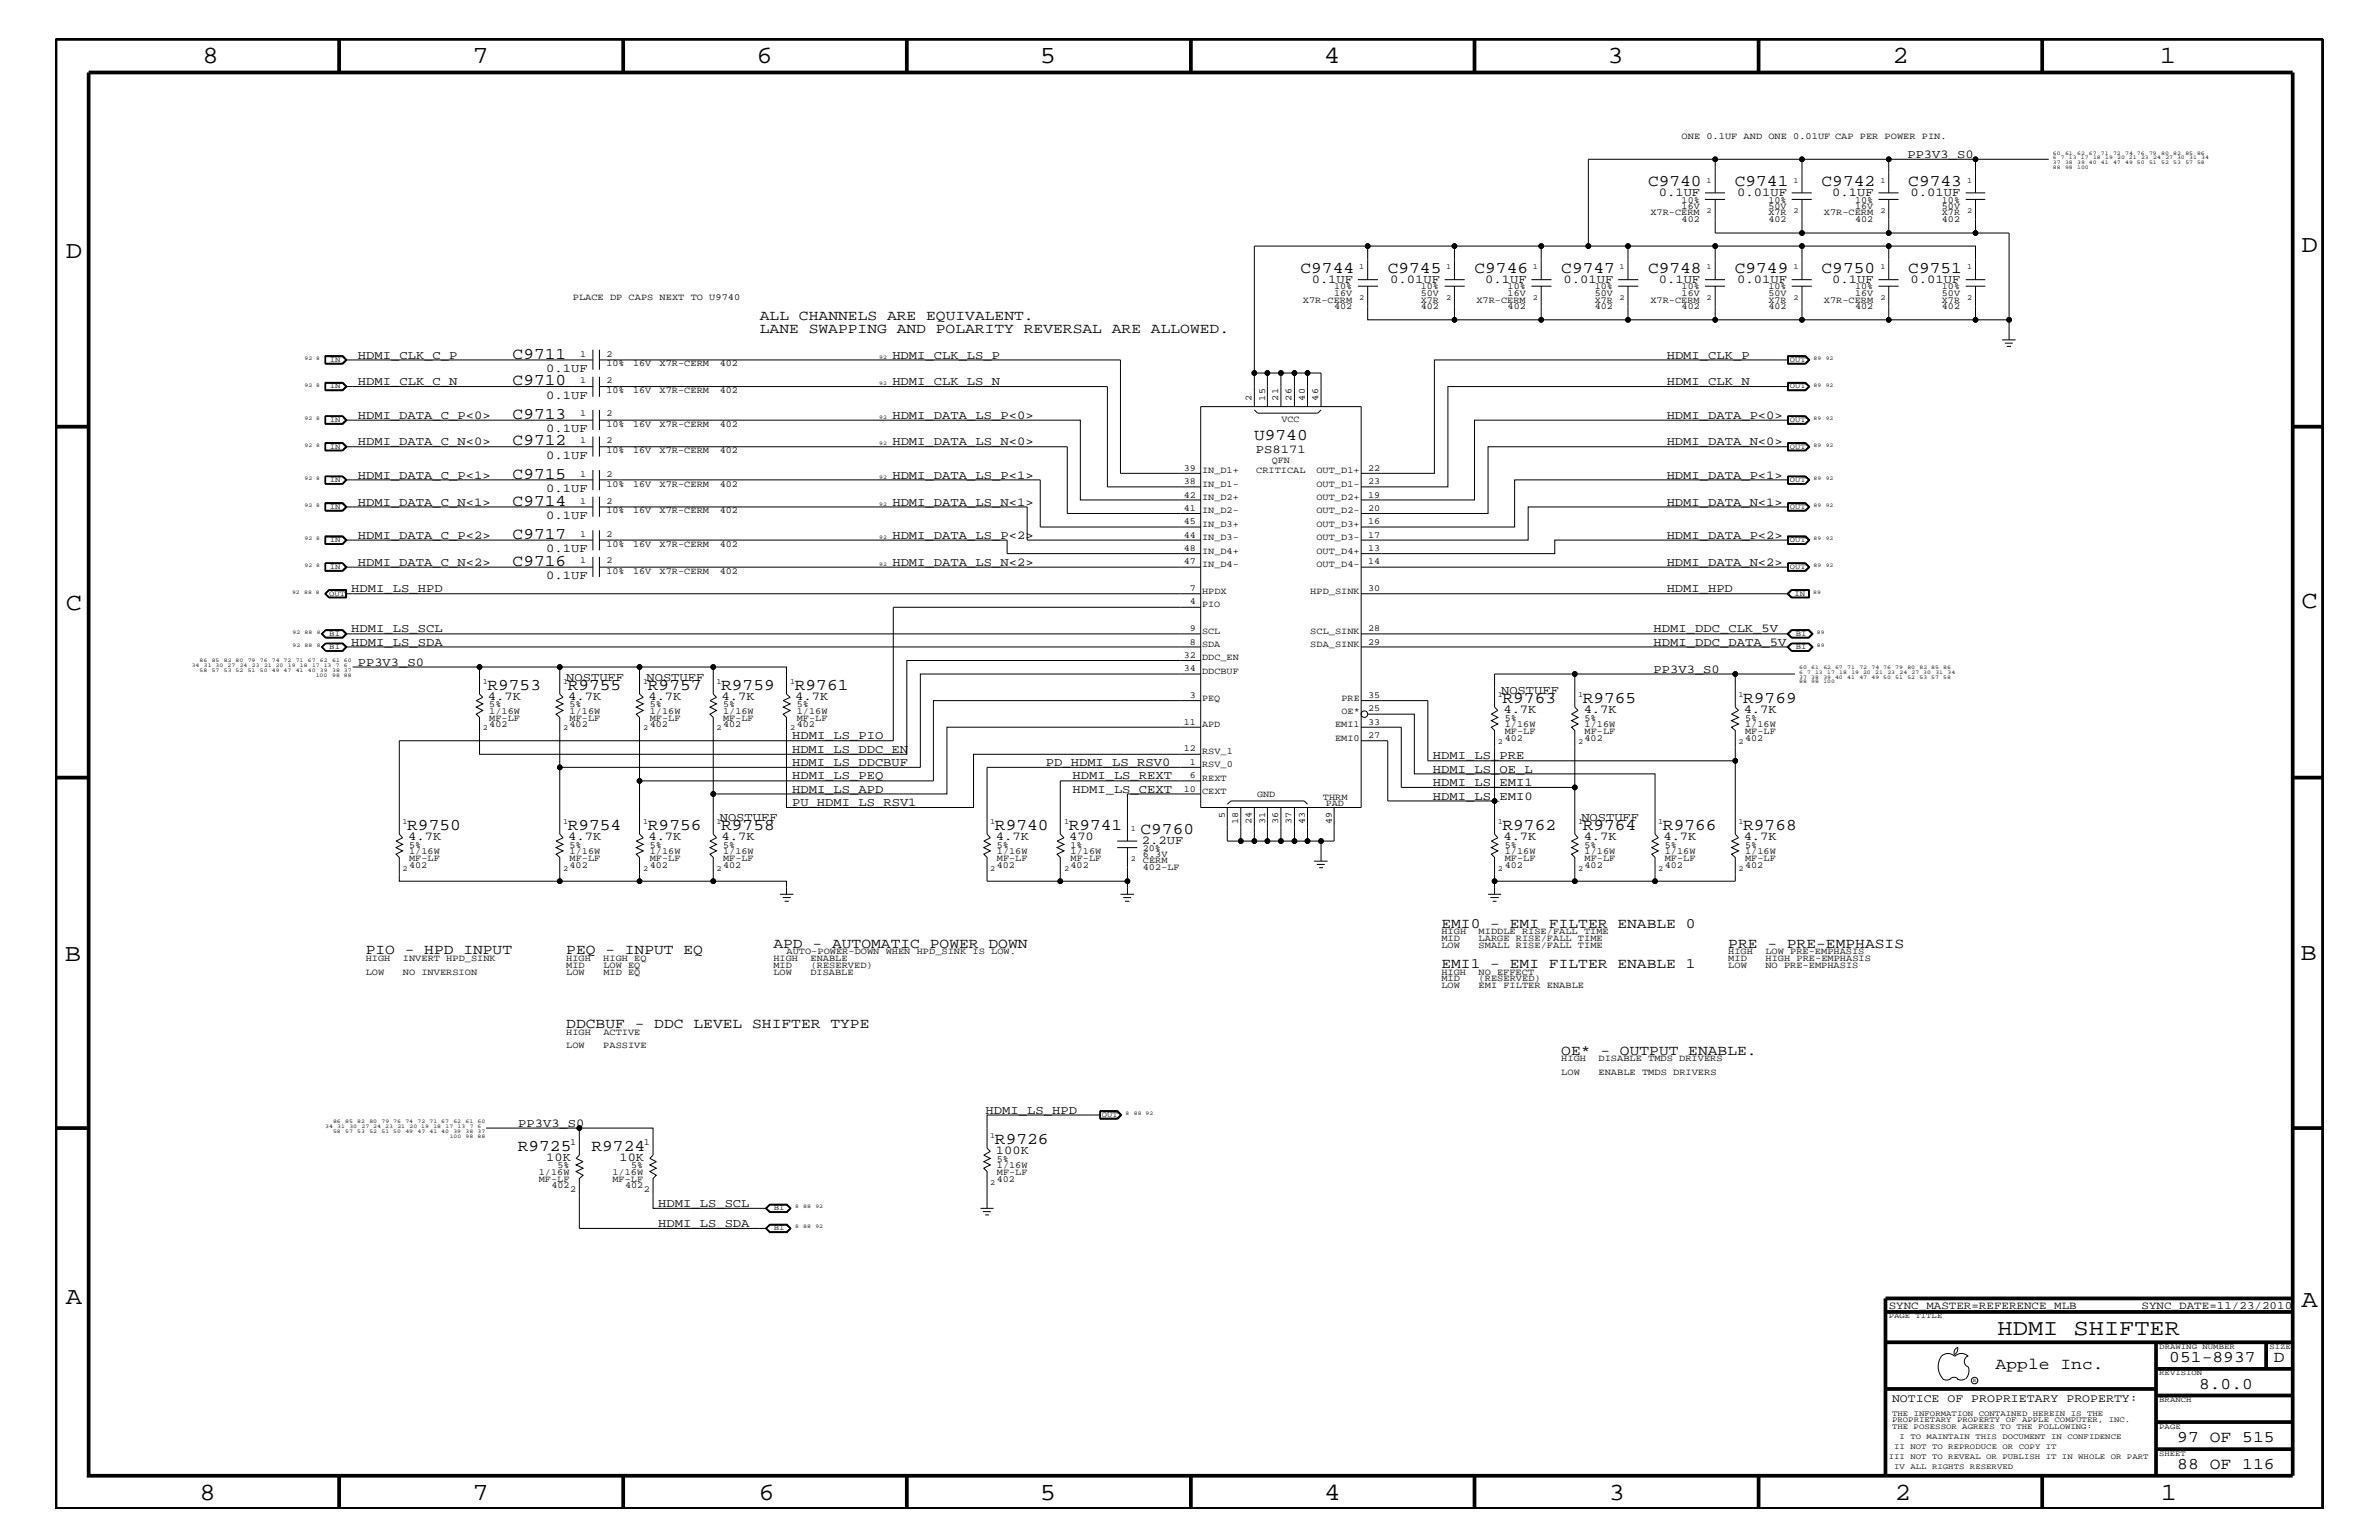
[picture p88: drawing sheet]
<svg xmlns="http://www.w3.org/2000/svg" width="432mm" height="279mm" viewBox="0 0 432 279" stroke-linecap="round" stroke-linejoin="round" font-family="sans-serif">
<defs><g id="words">
<g font-size="4.5">
<text x="36.7" y="11.5">8</text>
<text x="85.8" y="11.5">7</text>
<text x="137.3" y="11.5">6</text>
<text x="188.7" y="11.5">5</text>
<text x="240.3" y="11.5">4</text>
<text x="291.8" y="11.5">3</text>
<text x="343.5" y="11.5">2</text>
<text x="392" y="11.5">1</text>
<text x="11.9" y="46.8">D</text>
<text x="417.7" y="45.7">D</text>
<text x="11.9" y="110.6">C</text>
<text x="417.7" y="110.3">C</text>
<text x="11.8" y="174.3">B</text>
<text x="417.6" y="174.2">B</text>
<text x="11.9" y="236.7">A</text>
<text x="417.7" y="237.1">A</text>
<text x="36.2" y="272.1">8</text>
<text x="85.8" y="272.1">7</text>
<text x="137.7" y="272.1">6</text>
<text x="188.7" y="272.1">5</text>
<text x="240.4" y="272.1">4</text>
<text x="292" y="272.1">3</text>
<text x="343.9" y="272.1">2</text>
<text x="392.2" y="272.1">1</text>
</g>
<text font-size="4.1" x="362.6" y="242.3">HDMI SHIFTER</text>
<g font-size="3">
<text x="299.1" y="33.7">C9740</text>
<text x="314.9" y="33.7">C9741</text>
<text x="330.6" y="33.7">C9742</text>
<text x="346.4" y="33.7">C9743</text>
<text x="236.1" y="49.6">C9744</text>
<text x="251.9" y="49.6">C9745</text>
<text x="267.6" y="49.6">C9746</text>
<text x="283.4" y="49.6">C9747</text>
<text x="299.1" y="49.6">C9748</text>
<text x="314.9" y="49.6">C9749</text>
<text x="330.6" y="49.6">C9750</text>
<text x="346.4" y="49.6">C9751</text>
<text x="93" y="65.1">C9711</text>
<text x="93" y="69.9">C9710</text>
<text x="93" y="76">C9713</text>
<text x="93" y="80.8">C9712</text>
<text x="227.6" y="79.9">U9740</text>
<text x="93" y="86.9">C9715</text>
<text x="93" y="91.7">C9714</text>
<text x="93" y="97.7">C9717</text>
<text x="93" y="102.6">C9716</text>
<text x="88.5" y="125.2">R9753</text>
<text x="103" y="125.2">R9755</text>
<text x="117.6" y="125.2">R9757</text>
<text x="130.9" y="125.2">R9759</text>
<text x="144.3" y="125.2">R9761</text>
<text x="272.7" y="127.6">R9763</text>
<text x="287.3" y="127.6">R9765</text>
<text x="316.4" y="127.6">R9769</text>
<text x="73.9" y="150.7">R9750</text>
<text x="103" y="150.7">R9754</text>
<text x="117.6" y="150.7">R9756</text>
<text x="130.9" y="150.7">R9758</text>
<text x="180.6" y="150.7">R9740</text>
<text x="194" y="150.7">R9741</text>
<text x="207" y="151.3">C9760</text>
<text x="272.7" y="150.7">R9762</text>
<text x="287.3" y="150.7">R9764</text>
<text x="301.8" y="150.7">R9766</text>
<text x="316.4" y="150.7">R9768</text>
<text x="94" y="208.8">R9725</text>
<text x="107.4" y="208.8">R9724</text>
<text x="180.6" y="207.6">R9726</text>
<text x="362.2" y="248.4">Apple Inc.</text>
<text x="393.7" y="247.1">051-8937</text>
<text x="399.2" y="252">8.0.0</text>
<text x="412.7" y="247.1">D</text>
<text x="395.2" y="261.6">97 OF 515</text>
<text x="395.2" y="266.6">88 OF 116</text>
</g>
<g font-size="2.6">
<text x="137.9" y="58">ALL CHANNELS ARE EQUIVALENT.</text>
<text x="137.9" y="60.4">LANE SWAPPING AND POLARITY REVERSAL ARE ALLOWED.</text>
<text x="66.4" y="173.2">PIO - HPD INPUT</text>
<text x="102.8" y="173.2">PEQ - INPUT EQ</text>
<text x="140.4" y="172">APD - AUTOMATIC POWER DOWN</text>
<text x="261.6" y="168.3">EMI0 - EMI FILTER ENABLE 0</text>
<text x="313.7" y="172">PRE - PRE-EMPHASIS</text>
<text x="261.6" y="175.6">EMI1 - EMI FILTER ENABLE 1</text>
<text x="102.8" y="186.5">DDCBUF - DDC LEVEL SHIFTER TYPE</text>
<text x="283.4" y="191.4">OE* - OUTPUT ENABLE.</text>
</g>
<g font-size="2.2">
<text x="346.2" y="28.6">PP3V3_S0</text>
<text x="301.1" y="35.6">0.1UF</text>
<text x="315.3" y="35.6">0.01UF</text>
<text x="332.6" y="35.6">0.1UF</text>
<text x="346.8" y="35.6">0.01UF</text>
<text x="238.1" y="51.3">0.1UF</text>
<text x="252.3" y="51.3">0.01UF</text>
<text x="269.6" y="51.3">0.1UF</text>
<text x="283.8" y="51.3">0.01UF</text>
<text x="301.1" y="51.3">0.1UF</text>
<text x="315.3" y="51.3">0.01UF</text>
<text x="332.6" y="51.3">0.1UF</text>
<text x="346.8" y="51.3">0.01UF</text>
<text x="64.9" y="65.1">HDMI_CLK_C_P</text>
<text x="162" y="65.1">HDMI_CLK_LS_P</text>
<text x="302.5" y="65.1">HDMI_CLK_P</text>
<text x="64.9" y="69.9">HDMI_CLK_C_N</text>
<text x="99.1" y="67.5">0.1UF</text>
<text x="162" y="69.9">HDMI_CLK_LS_N</text>
<text x="302.5" y="69.9">HDMI_CLK_N</text>
<text x="64.9" y="76">HDMI_DATA_C_P&lt;0&gt;</text>
<text x="99.1" y="72.3">0.1UF</text>
<text x="162" y="76">HDMI_DATA_LS_P&lt;0&gt;</text>
<text x="302.5" y="76">HDMI_DATA_P&lt;0&gt;</text>
<text x="64.9" y="80.8">HDMI_DATA_C_N&lt;0&gt;</text>
<text x="99.1" y="83.3">0.1UF</text>
<text x="99.1" y="78.3">0.1UF</text>
<text x="162" y="80.8">HDMI_DATA_LS_N&lt;0&gt;</text>
<text x="228" y="82.2">PS8171</text>
<text x="302.5" y="80.8">HDMI_DATA_N&lt;0&gt;</text>
<text x="64.9" y="86.9">HDMI_DATA_C_P&lt;1&gt;</text>
<text x="99.1" y="89.3">0.1UF</text>
<text x="162" y="86.9">HDMI_DATA_LS_P&lt;1&gt;</text>
<text x="302.5" y="86.9">HDMI_DATA_P&lt;1&gt;</text>
<text x="64.9" y="91.7">HDMI_DATA_C_N&lt;1&gt;</text>
<text x="99.1" y="94.2">0.1UF</text>
<text x="162" y="91.7">HDMI_DATA_LS_N&lt;1&gt;</text>
<text x="302.5" y="91.7">HDMI_DATA_N&lt;1&gt;</text>
<text x="64.9" y="97.7">HDMI_DATA_C_P&lt;2&gt;</text>
<text x="99.1" y="100.2">0.1UF</text>
<text x="162" y="97.7">HDMI_DATA_LS_P&lt;2&gt;</text>
<text x="302.5" y="97.7">HDMI_DATA_P&lt;2&gt;</text>
<text x="63.8" y="107.5">HDMI_LS_HPD</text>
<text x="64.9" y="102.6">HDMI_DATA_C_N&lt;2&gt;</text>
<text x="99.1" y="105">0.1UF</text>
<text x="162" y="102.6">HDMI_DATA_LS_N&lt;2&gt;</text>
<text x="302.5" y="102.6">HDMI_DATA_N&lt;2&gt;</text>
<text x="302.5" y="107.5">HDMI_HPD</text>
<text x="63.8" y="114.8">HDMI_LS_SCL</text>
<text x="63.8" y="117.2">HDMI_LS_SDA</text>
<text x="300.1" y="114.8">HDMI_DDC_CLK_5V</text>
<text x="300.1" y="117.2">HDMI_DDC_DATA_5V</text>
<text x="64.9" y="120.8">PP3V3_S0</text>
<text x="102.8" y="123.5">NOSTUFF</text>
<text x="117.3" y="123.5">NOSTUFF</text>
<text x="272.5" y="125.9">NOSTUFF</text>
<text x="300.1" y="122">PP3V3_S0</text>
<text x="88.6" y="127">4.7K</text>
<text x="103.1" y="127">4.7K</text>
<text x="117.7" y="127">4.7K</text>
<text x="131" y="127">4.7K</text>
<text x="144.4" y="127">4.7K</text>
<text x="272.9" y="129.4">4.7K</text>
<text x="287.4" y="129.4">4.7K</text>
<text x="316.5" y="129.4">4.7K</text>
<text x="143.8" y="136.6">HDMI_LS_DDC_EN</text>
<text x="143.8" y="134.1">HDMI_LS_PIO</text>
<text x="260.1" y="137.8">HDMI_LS_PRE</text>
<text x="143.8" y="141.4">HDMI_LS_PEQ</text>
<text x="143.8" y="139">HDMI_LS_DDCBUF</text>
<text x="143.8" y="143.9">HDMI_LS_APD</text>
<text x="189.8" y="139">PD_HDMI_LS_RSV0</text>
<text x="194.6" y="141.4">HDMI_LS_REXT</text>
<text x="194.6" y="143.9">HDMI_LS_CEXT</text>
<text x="260.1" y="140.2">HDMI_LS_OE_L</text>
<text x="260.1" y="142.6">HDMI_LS_EMI1</text>
<text x="130.6" y="149">NOSTUFF</text>
<text x="143.8" y="146.2">PU_HDMI_LS_RSV1</text>
<text x="260.1" y="145.1">HDMI_LS_EMI0</text>
<text x="287" y="149">NOSTUFF</text>
<text x="74.1" y="152.4">4.7K</text>
<text x="103.1" y="152.4">4.7K</text>
<text x="117.7" y="152.4">4.7K</text>
<text x="131" y="152.4">4.7K</text>
<text x="180.8" y="152.4">4.7K</text>
<text x="194.1" y="152.4">470</text>
<text x="207.3" y="153.2">2.2UF</text>
<text x="272.9" y="152.4">4.7K</text>
<text x="287.4" y="152.4">4.7K</text>
<text x="301.9" y="152.4">4.7K</text>
<text x="316.5" y="152.4">4.7K</text>
<text x="178.9" y="202">HDMI_LS_HPD</text>
<text x="94.1" y="204.4">PP3V3_S0</text>
<text x="180.8" y="209.4">100K</text>
<text x="99.1" y="210.7">10K</text>
<text x="112.4" y="210.7">10K</text>
<text x="119.5" y="219">HDMI_LS_SCL</text>
<text x="119.5" y="222.6">HDMI_LS_SDA</text>
</g>
<text font-size="2.1" x="343.4" y="254.4">NOTICE OF PROPRIETARY PROPERTY:</text>
<g font-size="2">
<text x="342.8" y="237.4">SYNC_MASTER=REFERENCE_MLB</text>
<text x="388.7" y="237.4">SYNC_DATE=11/23/2010</text>
</g>
<g font-size="1.7">
<text x="305.2" y="25.3">ONE 0.1UF AND ONE 0.01UF CAP PER POWER PIN.</text>
<text x="299.6" y="39.1">X7R-CERM</text>
<text x="305.2" y="36.8">10%</text>
<text x="305.2" y="40.3">402</text>
<text x="305.2" y="37.9">16V</text>
<text x="321" y="36.8">10%</text>
<text x="321" y="40.3">402</text>
<text x="321" y="39.1">X7R</text>
<text x="321" y="37.9">50V</text>
<text x="331" y="39.1">X7R-CERM</text>
<text x="336.7" y="36.8">10%</text>
<text x="336.7" y="40.3">402</text>
<text x="336.7" y="37.9">16V</text>
<text x="352.5" y="36.8">10%</text>
<text x="352.5" y="40.3">402</text>
<text x="352.5" y="39.1">X7R</text>
<text x="352.5" y="37.9">50V</text>
<text x="242.1" y="52.5">10%</text>
<text x="242.1" y="53.6">16V</text>
<text x="257.9" y="52.5">10%</text>
<text x="257.9" y="53.6">50V</text>
<text x="273.6" y="52.5">10%</text>
<text x="273.6" y="53.6">16V</text>
<text x="289.5" y="52.5">10%</text>
<text x="289.5" y="53.6">50V</text>
<text x="305.2" y="52.5">10%</text>
<text x="305.2" y="53.6">16V</text>
<text x="321" y="52.5">10%</text>
<text x="321" y="53.6">50V</text>
<text x="336.7" y="52.5">10%</text>
<text x="336.7" y="53.6">16V</text>
<text x="352.5" y="52.5">10%</text>
<text x="352.5" y="53.6">50V</text>
<text x="104" y="54.4">PLACE DP CAPS NEXT TO U9740</text>
<text x="236.5" y="54.9">X7R-CERM</text>
<text x="242.1" y="56.1">402</text>
<text x="257.9" y="56.1">402</text>
<text x="257.9" y="54.9">X7R</text>
<text x="268" y="54.9">X7R-CERM</text>
<text x="273.6" y="56.1">402</text>
<text x="289.5" y="56.1">402</text>
<text x="289.5" y="54.9">X7R</text>
<text x="299.6" y="54.9">X7R-CERM</text>
<text x="305.2" y="56.1">402</text>
<text x="321" y="56.1">402</text>
<text x="321" y="54.9">X7R</text>
<text x="331" y="54.9">X7R-CERM</text>
<text x="336.7" y="56.1">402</text>
<text x="352.5" y="56.1">402</text>
<text x="352.5" y="54.9">X7R</text>
<text x="105.3" y="64.7">1</text>
<text x="110.1" y="64.7">2</text>
<text x="105.3" y="69.5">1</text>
<text x="110.1" y="66.5">10%</text>
<text x="110.1" y="71.3">10%</text>
<text x="110.1" y="69.5">2</text>
<text x="114.9" y="66.5">16V</text>
<text x="114.9" y="71.3">16V</text>
<text x="119.7" y="66.5">X7R-CERM</text>
<text x="119.7" y="71.3">X7R-CERM</text>
<text x="130.6" y="66.5">402</text>
<text x="130.6" y="71.3">402</text>
<text x="105.3" y="75.6">1</text>
<text x="110.1" y="77.4">10%</text>
<text x="110.1" y="75.6">2</text>
<text x="114.9" y="77.4">16V</text>
<text x="119.7" y="77.4">X7R-CERM</text>
<text x="130.6" y="77.4">402</text>
<text x="227.2" y="72.7" transform="rotate(-90 227.2 72.7)">2</text>
<text x="229.6" y="72.7" transform="rotate(-90 229.6 72.7)">15</text>
<text x="232" y="72.7" transform="rotate(-90 232 72.7)">21</text>
<text x="232.6" y="76.7">VCC</text>
<text x="234.4" y="72.7" transform="rotate(-90 234.4 72.7)">26</text>
<text x="236.8" y="72.7" transform="rotate(-90 236.8 72.7)">40</text>
<text x="239.3" y="72.7" transform="rotate(-90 239.3 72.7)">46</text>
<text x="105.3" y="80.5">1</text>
<text x="110.1" y="82.2">10%</text>
<text x="110.1" y="80.5">2</text>
<text x="114.9" y="82.2">16V</text>
<text x="119.7" y="82.2">X7R-CERM</text>
<text x="130.6" y="82.2">402</text>
<text x="105.3" y="86.5">1</text>
<text x="110.1" y="88.3">10%</text>
<text x="110.1" y="86.5">2</text>
<text x="114.9" y="88.3">16V</text>
<text x="119.7" y="88.3">X7R-CERM</text>
<text x="130.6" y="88.3">402</text>
<text x="214.9" y="87.8">38</text>
<text x="214.9" y="85.4">39</text>
<text x="218.2" y="88.3">IN_D1-</text>
<text x="218.2" y="85.9">IN_D1+</text>
<text x="228" y="85.9">CRITICAL</text>
<text x="230.8" y="84">QFN</text>
<text x="238.9" y="85.9">OUT_D1+</text>
<text x="238.9" y="88.3">OUT_D1-</text>
<text x="248.3" y="87.8">23</text>
<text x="248.3" y="85.4">22</text>
<text x="105.3" y="91.4">1</text>
<text x="110.1" y="93.2">10%</text>
<text x="110.1" y="91.4">2</text>
<text x="114.9" y="93.2">16V</text>
<text x="119.7" y="93.2">X7R-CERM</text>
<text x="130.6" y="93.2">402</text>
<text x="214.9" y="92.7">41</text>
<text x="214.9" y="90.3">42</text>
<text x="214.9" y="95.1">45</text>
<text x="218.2" y="95.6">IN_D3+</text>
<text x="218.2" y="93.2">IN_D2-</text>
<text x="218.2" y="90.7">IN_D2+</text>
<text x="238.9" y="90.7">OUT_D2+</text>
<text x="238.9" y="95.6">OUT_D3+</text>
<text x="238.9" y="93.2">OUT_D2-</text>
<text x="248.3" y="92.7">20</text>
<text x="248.3" y="90.3">19</text>
<text x="248.3" y="95.1">16</text>
<text x="105.3" y="97.4">1</text>
<text x="110.1" y="99.3">10%</text>
<text x="110.1" y="97.4">2</text>
<text x="114.9" y="99.3">16V</text>
<text x="119.7" y="99.3">X7R-CERM</text>
<text x="130.6" y="99.3">402</text>
<text x="214.9" y="97.6">44</text>
<text x="214.9" y="99.9">48</text>
<text x="218.2" y="98">IN_D3-</text>
<text x="218.2" y="100.4">IN_D4+</text>
<text x="238.9" y="100.4">OUT_D4+</text>
<text x="238.9" y="98">OUT_D3-</text>
<text x="248.3" y="97.6">17</text>
<text x="248.3" y="99.9">13</text>
<text x="105.3" y="102.2">1</text>
<text x="110.1" y="104.1">10%</text>
<text x="110.1" y="102.2">2</text>
<text x="114.9" y="104.1">16V</text>
<text x="119.7" y="104.1">X7R-CERM</text>
<text x="130.6" y="104.1">402</text>
<text x="214.9" y="102.4">47</text>
<text x="216" y="107.2">7</text>
<text x="218.2" y="102.9">IN_D4-</text>
<text x="218.2" y="107.7">HPDX</text>
<text x="237.8" y="107.7">HPD_SINK</text>
<text x="238.9" y="102.9">OUT_D4-</text>
<text x="248.3" y="107.2">30</text>
<text x="248.3" y="102.4">14</text>
<text x="216" y="109.7">4</text>
<text x="218.2" y="110.2">PIO</text>
<text x="214.9" y="119.3">32</text>
<text x="216" y="114.5">9</text>
<text x="216" y="117">8</text>
<text x="218.2" y="115">SCL</text>
<text x="218.2" y="117.4">SDA</text>
<text x="218.2" y="119.8">DDC_EN</text>
<text x="237.8" y="115">SCL_SINK</text>
<text x="237.8" y="117.4">SDA_SINK</text>
<text x="248.3" y="114.5">28</text>
<text x="248.3" y="117">29</text>
<text x="214.9" y="121.8">34</text>
<text x="218.2" y="122.3">DDCBUF</text>
<text x="88.8" y="131.9">402</text>
<text x="88.8" y="130.8">MF-LF</text>
<text x="88.8" y="128.3">5%</text>
<text x="88.8" y="129.6">1/16W</text>
<text x="103.4" y="131.9">402</text>
<text x="103.4" y="130.8">MF-LF</text>
<text x="103.4" y="128.3">5%</text>
<text x="103.4" y="129.6">1/16W</text>
<text x="117.9" y="131.9">402</text>
<text x="117.9" y="130.8">MF-LF</text>
<text x="117.9" y="128.3">5%</text>
<text x="117.9" y="129.6">1/16W</text>
<text x="131.2" y="131.9">402</text>
<text x="131.2" y="130.8">MF-LF</text>
<text x="131.2" y="128.3">5%</text>
<text x="131.2" y="129.6">1/16W</text>
<text x="144.6" y="131.9">402</text>
<text x="144.6" y="130.8">MF-LF</text>
<text x="144.6" y="128.3">5%</text>
<text x="144.6" y="129.6">1/16W</text>
<text x="214.9" y="131.5">11</text>
<text x="216" y="126.6">3</text>
<text x="218.2" y="131.9">APD</text>
<text x="218.2" y="127.1">PEQ</text>
<text x="242.3" y="131.9">EMI1</text>
<text x="243.5" y="127.1">PRE</text>
<text x="243.5" y="129.6">OE*</text>
<text x="248.3" y="129.1">25</text>
<text x="248.3" y="126.6">35</text>
<text x="248.3" y="131.5">33</text>
<text x="273.1" y="130.8">5%</text>
<text x="273.1" y="131.9">1/16W</text>
<text x="287.6" y="130.8">5%</text>
<text x="287.6" y="131.9">1/16W</text>
<text x="316.7" y="130.8">5%</text>
<text x="316.7" y="131.9">1/16W</text>
<text x="214.9" y="136.3">12</text>
<text x="218.2" y="136.8">RSV_1</text>
<text x="242.3" y="134.4">EMI0</text>
<text x="248.3" y="133.9">27</text>
<text x="273.1" y="134.4">402</text>
<text x="273.1" y="133.2">MF-LF</text>
<text x="287.6" y="134.4">402</text>
<text x="287.6" y="133.2">MF-LF</text>
<text x="316.7" y="134.4">402</text>
<text x="316.7" y="133.2">MF-LF</text>
<text x="214.9" y="143.6">10</text>
<text x="216" y="141.2">6</text>
<text x="216" y="138.7">1</text>
<text x="218.2" y="139.2">RSV_0</text>
<text x="218.2" y="141.7">REXT</text>
<text x="218.2" y="144">CEXT</text>
<text x="222.3" y="148.4" transform="rotate(-90 222.3 148.4)">5</text>
<text x="224.7" y="149.5" transform="rotate(-90 224.7 149.5)">18</text>
<text x="227.2" y="149.5" transform="rotate(-90 227.2 149.5)">24</text>
<text x="228.2" y="144.6">GND</text>
<text x="229.6" y="149.5" transform="rotate(-90 229.6 149.5)">31</text>
<text x="232" y="149.5" transform="rotate(-90 232 149.5)">36</text>
<text x="234.4" y="149.5" transform="rotate(-90 234.4 149.5)">37</text>
<text x="236.8" y="149.5" transform="rotate(-90 236.8 149.5)">43</text>
<text x="240.1" y="145.1">THRM</text>
<text x="240.6" y="146.2">PAD</text>
<text x="241.7" y="149.5" transform="rotate(-90 241.7 149.5)">49</text>
<text x="74.3" y="153.8">5%</text>
<text x="74.3" y="155">1/16W</text>
<text x="103.4" y="153.8">5%</text>
<text x="103.4" y="155">1/16W</text>
<text x="117.9" y="155">1/16W</text>
<text x="117.9" y="153.8">5%</text>
<text x="131.2" y="153.8">5%</text>
<text x="131.2" y="155">1/16W</text>
<text x="180.9" y="153.8">5%</text>
<text x="180.9" y="155">1/16W</text>
<text x="194.3" y="155">1/16W</text>
<text x="194.3" y="153.8">1%</text>
<text x="207.4" y="154.4">20%</text>
<text x="207.4" y="155.5">6.3V</text>
<text x="273.1" y="153.8">5%</text>
<text x="273.1" y="155">1/16W</text>
<text x="287.6" y="153.8">5%</text>
<text x="287.6" y="155">1/16W</text>
<text x="302.2" y="153.8">5%</text>
<text x="302.2" y="155">1/16W</text>
<text x="316.7" y="153.8">5%</text>
<text x="316.7" y="155">1/16W</text>
<text x="74.3" y="157.4">402</text>
<text x="74.3" y="156.2">MF-LF</text>
<text x="103.4" y="157.4">402</text>
<text x="103.4" y="156.2">MF-LF</text>
<text x="117.9" y="157.4">402</text>
<text x="117.9" y="156.2">MF-LF</text>
<text x="131.2" y="157.4">402</text>
<text x="131.2" y="156.2">MF-LF</text>
<text x="180.9" y="157.4">402</text>
<text x="180.9" y="156.2">MF-LF</text>
<text x="194.3" y="156.2">MF-LF</text>
<text x="194.3" y="157.4">402</text>
<text x="207.4" y="156.7">CERM</text>
<text x="207.4" y="157.9">402-LF</text>
<text x="273.1" y="157.4">402</text>
<text x="273.1" y="156.2">MF-LF</text>
<text x="287.6" y="157.4">402</text>
<text x="287.6" y="156.2">MF-LF</text>
<text x="302.2" y="157.4">402</text>
<text x="302.2" y="156.2">MF-LF</text>
<text x="316.7" y="157.4">402</text>
<text x="316.7" y="156.2">MF-LF</text>
<text x="142.7" y="173.2">AUTO-POWER-DOWN WHEN HPD_SINK IS LOW.</text>
<text x="261.6" y="169.5">HIGH</text>
<text x="261.6" y="172">LOW</text>
<text x="261.6" y="170.7">MID</text>
<text x="268.4" y="169.5">MIDDLE RISE/FALL TIME</text>
<text x="268.4" y="172">SMALL RISE/FALL TIME</text>
<text x="268.4" y="170.7">LARGE RISE/FALL TIME</text>
<text x="313.7" y="173.2">HIGH</text>
<text x="320.4" y="173.2">LOW PRE-EMPHASIS</text>
<text x="66.4" y="174.4">HIGH</text>
<text x="66.4" y="176.8">LOW</text>
<text x="73.1" y="176.8">NO INVERSION</text>
<text x="73.1" y="174.4">INVERT HPD_SINK</text>
<text x="102.8" y="176.8">LOW</text>
<text x="102.8" y="175.6">MID</text>
<text x="102.8" y="174.4">HIGH</text>
<text x="109.5" y="174.4">HIGH EQ</text>
<text x="109.5" y="176.8">MID EQ</text>
<text x="109.5" y="175.6">LOW EQ</text>
<text x="140.4" y="175.6">MID</text>
<text x="140.4" y="174.4">HIGH</text>
<text x="140.4" y="176.8">LOW</text>
<text x="147.1" y="176.8">DISABLE</text>
<text x="147.1" y="174.4">ENABLE</text>
<text x="147.1" y="175.6">(RESERVED)</text>
<text x="261.6" y="176.8">HIGH</text>
<text x="261.6" y="178">MID</text>
<text x="261.6" y="179.3">LOW</text>
<text x="268.4" y="176.8">NO EFFECT</text>
<text x="268.4" y="179.3">EMI FILTER ENABLE</text>
<text x="268.4" y="178">(RESERVED)</text>
<text x="313.7" y="175.6">LOW</text>
<text x="313.7" y="174.4">MID</text>
<text x="320.4" y="175.6">NO PRE-EMPHASIS</text>
<text x="320.4" y="174.4">HIGH PRE-EMPHASIS</text>
<text x="102.8" y="187.7">HIGH</text>
<text x="102.8" y="190.2">LOW</text>
<text x="109.5" y="190.2">PASSIVE</text>
<text x="109.5" y="187.7">ACTIVE</text>
<text x="283.4" y="192.6">HIGH</text>
<text x="283.4" y="195">LOW</text>
<text x="290.1" y="192.6">DISABLE TMDS DRIVERS</text>
<text x="290.1" y="195">ENABLE TMDS DRIVERS</text>
<text x="103.5" y="207.7">1</text>
<text x="116.8" y="207.7">1</text>
<text x="97.8" y="214.4">MF-LF</text>
<text x="97.8" y="213.2">1/16W</text>
<text x="100.1" y="215.6">402</text>
<text x="101.2" y="211.9">5%</text>
<text x="111.2" y="214.4">MF-LF</text>
<text x="111.2" y="213.2">1/16W</text>
<text x="113.5" y="215.6">402</text>
<text x="114.6" y="211.9">5%</text>
<text x="180.9" y="214.4">402</text>
<text x="180.9" y="211.9">1/16W</text>
<text x="180.9" y="210.8">5%</text>
<text x="180.9" y="213.2">MF-LF</text>
<text x="103.5" y="216.2">2</text>
<text x="116.8" y="216.2">2</text>
</g>
<g font-size="1.4">
<text x="309.7" y="33.1">1</text>
<text x="325.5" y="33.1">1</text>
<text x="341.3" y="33.1">1</text>
<text x="357" y="33.1">1</text>
<text x="309.7" y="38.6">2</text>
<text x="325.5" y="38.6">2</text>
<text x="341.3" y="38.6">2</text>
<text x="357" y="38.6">2</text>
<text x="246.7" y="48.9">1</text>
<text x="262.5" y="48.9">1</text>
<text x="278.2" y="48.9">1</text>
<text x="294" y="48.9">1</text>
<text x="309.7" y="48.9">1</text>
<text x="325.5" y="48.9">1</text>
<text x="341.3" y="48.9">1</text>
<text x="357" y="48.9">1</text>
<text x="246.7" y="54.4">2</text>
<text x="262.5" y="54.4">2</text>
<text x="278.2" y="54.4">2</text>
<text x="294" y="54.4">2</text>
<text x="309.7" y="54.4">2</text>
<text x="325.5" y="54.4">2</text>
<text x="341.3" y="54.4">2</text>
<text x="357" y="54.4">2</text>
<text x="59.9" y="65.6">IN</text>
<text x="324.9" y="65.6">OUT</text>
<text x="59.9" y="70.5">IN</text>
<text x="324.9" y="70.5">OUT</text>
<text x="59.9" y="76.6">IN</text>
<text x="324.9" y="76.6">OUT</text>
<text x="59.9" y="81.4">IN</text>
<text x="324.9" y="81.4">OUT</text>
<text x="59.9" y="87.5">IN</text>
<text x="324.9" y="87.5">OUT</text>
<text x="59.9" y="92.3">IN</text>
<text x="324.9" y="92.3">OUT</text>
<text x="59.9" y="98.4">IN</text>
<text x="324.9" y="98.4">OUT</text>
<text x="59.9" y="103.2">IN</text>
<text x="324.9" y="103.2">OUT</text>
<text x="59.8" y="108.1">OUT</text>
<text x="325.7" y="108.1">IN</text>
<text x="59.8" y="115.3">BI</text>
<text x="59.8" y="117.8">BI</text>
<text x="326" y="115.3">BI</text>
<text x="326" y="117.8">BI</text>
<text x="87.6" y="124.1">1</text>
<text x="102.2" y="124.1">1</text>
<text x="116.8" y="124.1">1</text>
<text x="130" y="124.1">1</text>
<text x="143.4" y="124.1">1</text>
<text x="271.9" y="126.5">1</text>
<text x="286.4" y="126.5">1</text>
<text x="315.6" y="126.5">1</text>
<text x="87.6" y="132.5">2</text>
<text x="102.2" y="132.5">2</text>
<text x="116.8" y="132.5">2</text>
<text x="130" y="132.5">2</text>
<text x="143.4" y="132.5">2</text>
<text x="271.9" y="135">2</text>
<text x="286.4" y="135">2</text>
<text x="315.6" y="135">2</text>
<text x="73.1" y="149.5">1</text>
<text x="102.2" y="149.5">1</text>
<text x="116.8" y="149.5">1</text>
<text x="130" y="149.5">1</text>
<text x="179.7" y="149.5">1</text>
<text x="193.1" y="149.5">1</text>
<text x="271.9" y="149.5">1</text>
<text x="286.4" y="149.5">1</text>
<text x="301" y="149.5">1</text>
<text x="315.6" y="149.5">1</text>
<text x="205.2" y="150.7">1</text>
<text x="73.1" y="158">2</text>
<text x="102.2" y="158">2</text>
<text x="116.8" y="158">2</text>
<text x="130" y="158">2</text>
<text x="179.7" y="158">2</text>
<text x="193.1" y="158">2</text>
<text x="205.2" y="156.2">2</text>
<text x="271.9" y="158">2</text>
<text x="286.4" y="158">2</text>
<text x="301" y="158">2</text>
<text x="315.6" y="158">2</text>
<text x="200" y="202.6">OUT</text>
<text x="179.7" y="206.5">1</text>
<text x="179.7" y="215">2</text>
<text x="140.5" y="219.6">BI</text>
<text x="140.5" y="223.2">BI</text>
<text x="342.8" y="239.2">PAGE TITLE</text>
<text x="391.9" y="244.7">DRAWING NUMBER</text>
<text x="411.9" y="244.7">SIZE</text>
<text x="391.9" y="249.5">REVISION</text>
<text x="343.4" y="256.8">THE INFORMATION CONTAINED HEREIN IS THE</text>
<text x="391.9" y="254.4">BRANCH</text>
<text x="343.4" y="259.3">THE POSESSOR AGREES TO THE FOLLOWING:</text>
<text x="343.4" y="258">PROPRIETARY PROPERTY OF APPLE COMPUTER, INC.</text>
<text x="343.8" y="262.9">II NOT TO REPRODUCE OR COPY IT</text>
<text x="344.8" y="261.1">I TO MAINTAIN THIS DOCUMENT IN CONFIDENCE</text>
<text x="391.9" y="259.3">PAGE</text>
<text x="342.8" y="264.7">III NOT TO REVEAL OR PUBLISH IT IN WHOLE OR PART</text>
<text x="343.8" y="266.6">IV ALL RIGHTS RESERVED</text>
<text x="391.9" y="264.1">SHEET</text>
</g>
<g font-size="1">
<text x="372.6" y="28.9">6</text>
<text x="372.6" y="29.8">37</text>
<text x="372.6" y="28.1">60</text>
<text x="374.1" y="28.9">7</text>
<text x="374.8" y="29.8">38</text>
<text x="374.8" y="28.1">61</text>
<text x="375.5" y="28.9">13</text>
<text x="377" y="29.8">39 40</text>
<text x="377" y="28.1">62 67</text>
<text x="377.7" y="28.9">17</text>
<text x="379.9" y="28.9">18</text>
<text x="381.3" y="29.8">41</text>
<text x="381.3" y="28.1">71</text>
<text x="382.1" y="28.9">19</text>
<text x="383.5" y="29.8">47</text>
<text x="383.5" y="28.1">72</text>
<text x="384.3" y="28.9">20 21</text>
<text x="385.7" y="29.8">49 50</text>
<text x="385.7" y="28.1">74 76</text>
<text x="388.6" y="28.9">23</text>
<text x="390.1" y="29.8">51</text>
<text x="390.1" y="28.1">79</text>
<text x="390.8" y="28.9">24</text>
<text x="392.3" y="29.8">52</text>
<text x="392.3" y="28.1">80</text>
<text x="393" y="28.9">27 30</text>
<text x="394.5" y="29.8">53</text>
<text x="394.5" y="28.1">82</text>
<text x="396.7" y="29.8">57 58</text>
<text x="396.7" y="28.1">85 86</text>
<text x="397.3" y="28.9">31</text>
<text x="399.5" y="28.9">34</text>
<text x="372.6" y="30.7">88</text>
<text x="374.8" y="30.7">98</text>
<text x="377" y="30.7">100</text>
<text x="55.3" y="65.3">92 8</text>
<text x="159.6" y="65.1">92</text>
<text x="329.2" y="65.3">89</text>
<text x="331.4" y="65.3">92</text>
<text x="55.3" y="70.1">92 8</text>
<text x="159.6" y="69.9">92</text>
<text x="329.2" y="70.1">89</text>
<text x="331.4" y="70.1">92</text>
<text x="55.3" y="76.2">92 8</text>
<text x="159.6" y="76">92</text>
<text x="329.2" y="76.2">89</text>
<text x="331.4" y="76.2">92</text>
<text x="55.3" y="81.1">92 8</text>
<text x="159.6" y="80.8">92</text>
<text x="329.2" y="81.1">89</text>
<text x="331.4" y="81.1">92</text>
<text x="55.3" y="87.1">92 8</text>
<text x="159.6" y="86.9">92</text>
<text x="329.2" y="87.1">89</text>
<text x="331.4" y="87.1">92</text>
<text x="55.3" y="92">92 8</text>
<text x="159.6" y="91.7">92</text>
<text x="329.2" y="92">89</text>
<text x="331.4" y="92">92</text>
<text x="55.3" y="98">92 8</text>
<text x="159.6" y="97.7">92</text>
<text x="329.2" y="98">89</text>
<text x="331.4" y="98">92</text>
<text x="53" y="107.7">92</text>
<text x="55.2" y="107.7">88 8</text>
<text x="55.3" y="102.9">92 8</text>
<text x="159.6" y="102.6">92</text>
<text x="329.1" y="107.7">89</text>
<text x="329.2" y="102.9">89</text>
<text x="331.4" y="102.9">92</text>
<text x="53.1" y="115">92</text>
<text x="53.1" y="117.4">92</text>
<text x="55.3" y="115">88</text>
<text x="55.3" y="117.4">88</text>
<text x="57.5" y="115">8</text>
<text x="57.5" y="117.4">8</text>
<text x="329.8" y="115">89</text>
<text x="329.8" y="117.4">89</text>
<text x="34.8" y="121">34</text>
<text x="36.2" y="121.9">58</text>
<text x="36.2" y="120.2">86</text>
<text x="37" y="121">31 30</text>
<text x="38.4" y="121.9">57</text>
<text x="38.4" y="120.2">85</text>
<text x="40.6" y="121.9">53 52</text>
<text x="40.6" y="120.2">82 80</text>
<text x="41.3" y="121">27</text>
<text x="43.5" y="121">24</text>
<text x="45" y="121.9">51</text>
<text x="45" y="120.2">79</text>
<text x="45.7" y="121">23</text>
<text x="47.2" y="121.9">50</text>
<text x="47.2" y="120.2">76</text>
<text x="47.9" y="121">21 20</text>
<text x="49.4" y="121.9">49 47</text>
<text x="49.4" y="120.2">74 72</text>
<text x="52.2" y="121">19</text>
<text x="53.7" y="121.9">41</text>
<text x="53.7" y="120.2">71</text>
<text x="54.4" y="121">18</text>
<text x="55.9" y="121.9">40</text>
<text x="55.9" y="120.2">67</text>
<text x="56.6" y="121">17 13</text>
<text x="57.3" y="122.8">100</text>
<text x="58.1" y="121.9">39</text>
<text x="58.1" y="120.2">62</text>
<text x="60.3" y="121.9">38 37</text>
<text x="60.3" y="120.2">61 60</text>
<text x="60.3" y="122.8">98 88</text>
<text x="61" y="121">7</text>
<text x="62.4" y="121">6</text>
<text x="326.6" y="122.3">6</text>
<text x="326.6" y="123.1">37</text>
<text x="326.6" y="121.4">60</text>
<text x="326.6" y="124">88</text>
<text x="328" y="122.3">7</text>
<text x="328.8" y="123.1">38</text>
<text x="328.8" y="121.4">61</text>
<text x="328.8" y="124">98</text>
<text x="329.4" y="122.3">13</text>
<text x="331" y="124">100</text>
<text x="331" y="123.1">39 40</text>
<text x="331" y="121.4">62 67</text>
<text x="331.6" y="122.3">17</text>
<text x="333.8" y="122.3">18</text>
<text x="335.3" y="123.1">41</text>
<text x="335.3" y="121.4">71</text>
<text x="336" y="122.3">19 20</text>
<text x="337.5" y="123.1">47</text>
<text x="337.5" y="121.4">72</text>
<text x="339.7" y="123.1">49 50</text>
<text x="339.7" y="121.4">74 76</text>
<text x="340.4" y="122.3">21</text>
<text x="342.6" y="122.3">23</text>
<text x="344" y="123.1">51</text>
<text x="344" y="121.4">79</text>
<text x="344.8" y="122.3">24</text>
<text x="346.2" y="123.1">52</text>
<text x="346.2" y="121.4">80</text>
<text x="347" y="122.3">27 30</text>
<text x="348.4" y="123.1">53 57</text>
<text x="348.4" y="121.4">82 85</text>
<text x="351.3" y="122.3">31</text>
<text x="352.7" y="123.1">58</text>
<text x="352.7" y="121.4">86</text>
<text x="353.5" y="122.3">34</text>
<text x="60.5" y="203.8">86</text>
<text x="62.7" y="203.8">85</text>
<text x="64.9" y="203.8">82</text>
<text x="67.1" y="203.8">80</text>
<text x="69.3" y="203.8">79 76</text>
<text x="73.6" y="203.8">74</text>
<text x="75.8" y="203.8">72</text>
<text x="78" y="203.8">71 67</text>
<text x="82.3" y="203.8">62</text>
<text x="84.5" y="203.8">61</text>
<text x="86.7" y="203.8">60</text>
<text x="204.3" y="202.3">8</text>
<text x="205.8" y="202.3">88 92</text>
<text x="59" y="204.7">34</text>
<text x="60.5" y="205.6">58</text>
<text x="61.2" y="204.7">31</text>
<text x="62.7" y="205.6">57</text>
<text x="63.4" y="204.7">30</text>
<text x="64.9" y="205.6">53</text>
<text x="65.6" y="204.7">27 24</text>
<text x="67.1" y="205.6">52</text>
<text x="69.3" y="205.6">51 50</text>
<text x="69.9" y="204.7">23</text>
<text x="72.1" y="204.7">21</text>
<text x="73.6" y="205.6">49</text>
<text x="74.3" y="204.7">20 19</text>
<text x="75.8" y="205.6">47</text>
<text x="78" y="205.6">41 40</text>
<text x="78.7" y="204.7">18</text>
<text x="80.9" y="204.7">17</text>
<text x="81.6" y="206.4">100</text>
<text x="82.3" y="205.6">39</text>
<text x="83.1" y="204.7">13</text>
<text x="84.5" y="205.6">38</text>
<text x="84.5" y="206.4">98</text>
<text x="85.3" y="204.7">7</text>
<text x="86.7" y="204.7">6</text>
<text x="86.7" y="205.6">37</text>
<text x="86.7" y="206.4">88</text>
<text x="144.4" y="219.2">8</text>
<text x="145.8" y="219.2">88</text>
<text x="148" y="219.2">92</text>
<text x="144.4" y="222.9">8</text>
<text x="145.8" y="222.9">88</text>
<text x="148" y="222.9">92</text>
<text x="358.1" y="250.7">R</text>
</g>
</g></defs>
<g fill="none" stroke="#000" stroke-width=".18">
<path d="M309.5 36.2h3.6M309.5 35h3.6M311.3 36.2v6.1h15.8v-6.1M311.3 28.9v6.1M325.2 36.2h3.6M325.2 35h3.6M327.1 28.9v6.1M341 36.2h3.6M341 35h3.6M342.8 36.2v6.1h-15.7M342.8 28.9v6.1M356.8 36.2h3.5"/>
<path d="M356.8 35h3.5M358.6 36.2v6.1h-15.8M358.6 28.9v6.1M371.9 28.9h-83.6v15.7h7.2v6.1M246.5 51.9h3.6M246.5 50.7h3.6M248.2 51.9v6.1h15.8v-6.1M248.2 44.6v6.1M262.2 51.9h3.7M262.2 50.7h3.7M264 44.6v6.1M278 51.9h3.6"/>
<path d="M278 50.7h3.6M279.7 51.9v6.1h-15.7M279.7 44.6v6.1M288.3 44.6h-60.6v29.2M293.7 51.9h3.6M293.7 50.7h3.6M295.5 44.6h15.8v6.1M295.5 51.9v6.1h-15.8M309.5 51.9h3.6M309.5 50.7h3.6M311.3 44.6h15.8v6.1M311.3 51.9v6.1h-15.8"/>
<path d="M325.2 51.9h3.6M325.2 50.7h3.6M327.1 44.6h15.7v6.1M327.1 51.9v6.1h-15.8M341 51.9h3.6M341 50.7h3.6M342.8 44.6h15.8v6.1M342.8 51.9v6.1h-15.7M356.8 51.9h3.5M356.8 50.7h3.5M358.6 51.9v6.1h-15.8M358.6 42.3h6.1v19.4"/>
<path d="M358.6 58h6.1M59 69.5h3.2l.7 .6-.7 .7h-3.2M59 69.4h3.2l.8 .7-.8 .8h-3.2zM59 64.5h3.2l.8 .8-.8 .8h-3.2zM59 75.5h3.2l.8 .7-.8 .8h-3.2zM59.1 69.5h3l.6 .6M59.1 66v-1.4h3l.7 .7-.7 .7M59.1 64.7h3l.6 .6M59.1 69.5v1.3M62.1 75.6h-3v1.2h3M62.1 69.5l.7 .6-.7 .7M62.1 75.6l.7 .6-.7 .6"/>
<path d="M62.1 75.6l.6 .6M62.2 64.5l.7 .8-.7 .7h-3.2M62.2 75.5l.7 .7-.7 .7h-3.2M62.7 65.3h44.9M62.7 70.1h44.9M62.7 76.2h44.9M62.7 70.1l-.6 .6h-3M62.7 65.3l-.6 .6h-3M62.7 76.2l-.6 .6M107.6 63.4v3.7M107.6 68.4v3.6M107.6 74.4v3.6"/>
<path d="M107.6 79.2v3.6M108.8 76.2h87.3v14.5h21.8M108.8 63.4v3.7M108.8 68.4v3.6M108.8 74.4v3.6M108.8 79.2v3.6M108.8 65.3h94.6v20.6h14.5M108.8 70.1h92.2v18.2h16.9M217.9 73.8h29.2v72.7h-29.2zM227.7 67.7h12.1v6.1M227.7 74.4l.6 .6h10.9l.6-.6M230 67.7v6.1"/>
<path d="M232.5 67.7v6.1M235 67.7v6.1M237.3 67.7v6.1M324.4 64.5h3.3l.8 .8-.8 .8h-3.3zM324.4 69.4h3.3l.8 .7-.8 .8h-3.3zM324.4 75.5h3.3l.8 .7-.8 .8h-3.3zM324.5 64.5v1.5h3.2M324.5 75.5v1.4h3.2l.7-.7-.7-.7M324.5 64.6h3.2l.6 .7-.6 .7M324.5 76.8h3.2M324.5 75.6h3.2M324.6 65.3h-64.2v20.6h-13.3"/>
<path d="M324.6 76.2h-57v14.5h-20.5M324.6 70.1h-61.8v18.2h-15.7M324.6 69.5h3.1l.6 .6-.6 .6h-3.1zM324.6 64.7h3.1l.6 .6-.6 .6h-3.1zM324.6 75.6v1.2M327.7 69.5h-3.2v1.3h3.2M327.7 69.5l.7 .6-.7 .7M327.7 69.5l.6 .6-.6 .7M327.7 64.5l.7 .8-.7 .7M327.7 75.6l.6 .6-.6 .6M363.4 61.7h2.4M363.9 62.3h1.4"/>
<path d="M364.2 62.9h.8M59 80.4h3.2l.7 .7-.7 .6h-3.2M59 80.3h3.2l.8 .8-.8 .7h-3.2zM59 91.2h3.2l.8 .8-.8 .7h-3.2zM59 97.2h3.2l.8 .8-.8 .7h-3.2zM59 97.3h3.2l.7 .7-.7 .7M59.1 80.5h3l.6 .6M59.1 92.7v-1.4h3l.7 .7-.7 .7M59.1 91.4h3l.6 .6M59.1 80.4v1.3M62.1 86.5h-3v1.2h3M62.1 97.4h-3v1.3h3"/>
<path d="M62.1 80.4l.7 .7-.7 .6M62.1 86.5l.7 .6-.7 .6M62.1 86.5l.6 .6M62.1 97.4l.7 .6-.7 .7M62.1 97.4l.6 .6M62.2 91.2l.7 .8-.7 .7h-3.2M62.2 86.4h-3.2v1.4h3.2M62.2 86.4l.8 .7-.8 .7M62.2 86.4l.7 .7-.7 .7M62.7 81.1h44.9M62.7 92h44.9M62.7 87.1h44.9"/>
<path d="M62.7 98h44.9M62.7 81.1l-.6 .5h-3M62.7 92l-.6 .6h-3M62.7 87.1l-.6 .6M62.7 98l-.6 .7M107.6 85.3v3.6M107.6 90.1v3.7M107.6 96.2v3.7M108.8 85.3v3.6M108.8 90.1v3.7M108.8 96.2v3.7M108.8 81.1h84.9v12.1h24.2"/>
<path d="M108.8 92h77.6v6h31.5M108.8 87.1h80v8.5h29.1M108.8 98h74v2.4h35.1M324.4 80.3h3.3l.8 .8-.8 .7h-3.3zM324.4 86.4h3.3l.8 .7-.8 .7h-3.3zM324.4 91.2h3.3l.8 .8-.8 .7h-3.3zM324.4 97.2h3.3l.8 .8-.8 .7h-3.3zM324.5 86.4v1.4M324.5 91.2v1.5h3.2M324.5 98.7v-1.4h3.2l.7 .7-.7 .7M324.5 91.3h3.2l.6 .7-.6 .7M324.5 87.7h3.2"/>
<path d="M324.5 86.5h3.2M324.5 98.7h3.2M324.5 97.4h3.2M324.6 81.1h-54.5v12.1h-23M324.6 98h-42.4v2.4h-35.1M324.6 92h-47.2v6h-30.3M324.6 87.1h-49.7v8.5h-27.8M324.6 80.5h3.1l.6 .6-.6 .5h-3.1zM324.6 86.5v1.2M324.6 91.4h3.1l.6 .6-.6 .6h-3.1zM324.6 97.4v1.3M327.7 80.4h-3.2v1.3h3.2"/>
<path d="M327.7 80.4l.7 .7-.7 .6M327.7 80.4l.6 .7-.6 .6M327.7 91.2l.7 .8-.7 .7M327.7 86.4l.7 .7-.7 .7M327.7 86.5l.6 .6-.6 .6M327.7 97.4l.6 .6-.6 .7M59 102.1h3.2l.8 .8-.8 .8h-3.2zM59.1 107.7l.7-.6h2.9v1.2h-2.9zM59.1 114.3h3l.7 .7-.7 .7h-3M59.1 114.3h3.1l.7 .7-.7 .7h-3.1M59.1 114.2h3.1l.8 .8-.8 .8h-3.1l-.8-.8zM59.1 114.3l-.7 .7 .7 .7"/>
<path d="M59.1 116.8h3l.6 .6h155.2M59.1 116.8h3l.7 .6-.7 .7h-3M59.1 116.7h3.1l.7 .7-.7 .7h-3.1M59.1 116.7h3.1l.8 .7-.8 .7h-3.1M59.1 116.7l-.8 .7 .8 .7M59.1 116.7l-.7 .7 .7 .7M59.1 116.8l-.7 .6 .7 .7M59.1 116.8l-.6 .6 .6 .7M59.7 107h3.2v1.5h-3.2l-.8-.8zM59.7 107h3.1v1.4h-3.1M59.7 107l-.7 .7 .7 .7M59.7 107l-.6 .7 .6 .7"/>
<path d="M62.1 102.2h-3v1.3h3M62.1 102.2l.7 .7-.7 .6M62.1 102.2l.6 .7M62.2 102.1l.7 .8-.7 .7h-3.2M62.7 115l-.6 .6h-3l-.6-.6 .6-.6h3l.6 .6h155.2M62.7 117.4l-.6 .7h-3M62.7 102.9h44.9M62.7 107.7h155.2M62.7 102.9l-.6 .6M107.6 101v3.7M108.8 101v3.7M108.8 102.9h109.1"/>
<path d="M217.9 119.8h-53.3v17h-77.6v-6.6l-.6-.6 1.2-.7-1.2-.6 1.2-.6-1.2-.6 1.2-.6-.6-.6v-4.9h-23M217.9 110.2h-55.8v24.2h-89.6v16.9l.6 .7-1.2 .6 1.2 .6-1.2 .6 1.2 .6-1.2 .6 .6 .6v4.3h29.1v-4.3l-.7-.6 1.3-.6-1.3-.6 1.3-.6-1.3-.6 1.3-.6-.6-.7v-12.1M247.1 102.9h77.5M247.1 107.7h77.5M247.1 117.4h77.5M247.1 115h77.5M324.4 117.4l.7-.7h3.2l.8 .7-.8 .7h-3.2zM324.4 117.4l.8-.7h3.1l.7 .7-.7 .7h-3.1zM324.4 102.1h3.3l.8 .8-.8 .8h-3.3zM324.5 102.1v1.5h3.2l.7-.7-.7-.8M324.5 103.5h3.2M324.5 102.2h3.2"/>
<path d="M324.6 107.7l.6-.6h3.1v1.2h-3.1zM324.6 115l.6-.6h3.1l.5 .6-.5 .6h-3.1zM324.6 102.2v1.3M325.1 114.2h3.2l.8 .8-.8 .8h-3.2l-.7-.8zM325.1 107h3.3v1.5h-3.3l-.7-.8zM325.2 114.3h3.1l.6 .7-.6 .7h-3.1M325.2 114.3h3.1l.7 .7-.7 .7h-3.1M325.2 114.3l-.8 .7 .8 .7M325.2 114.3l-.7 .7 .7 .7M325.2 116.8h3.1l.5 .6-.5 .7h-3.1M325.2 116.8h3.1l.6 .6-.6 .7h-3.1M325.2 116.8l-.7 .6 .7 .7"/>
<path d="M325.2 116.8l-.6 .6 .6 .7M325.2 107h3.1v1.4h-3.1M325.2 107l-.8 .7 .8 .7M325.2 107l-.7 .7 .7 .7M327.7 102.2l.6 .7-.6 .6M87 121h14.6v4.9l.6 .6-1.3 .6 1.3 .6-1.3 .6 1.3 .6-1.3 .7 .7 .6v9h65.4v-16.9h50.9M101.6 121h14.5v4.9l.7 .6-1.3 .6 1.3 .6-1.3 .6 1.3 .6-1.3 .7 .6 .6v11.5h53.3v-14.6h48.5M116.1 121h13.4v4.9l.5 .6-1.1 .6 1.1 .6-1.1 .6 1.1 .6-1.1 .7 .6 .6v13.8h42.4v-12.1h46M129.5 121h13.2v4.9l.7 .6-1.2 .6 1.2 .6-1.2 .6 1.2 .6-1.2 .7 .5 .6v16.3h34v-9.7h41.2M217.9 139.2h-38.7v12.1l.5 .7-1.1 .6 1.1 .6-1.1 .6 1.1 .6-1.1 .6 .6 .6v4.3h13.2M248.2 129.6h8.5v10.8h43.7v10.9l.6 .7-1.2 .6 1.2 .6-1.2 .6 1.2 .6-1.2 .6 .6 .6v4.3M285.8 122.3v6l.6 .6-1.2 .7 1.2 .6-1.2 .6 1.2 .5-1.2 .6 .6 .6v10.4h-31.5v-11h-7.2"/>
<path d="M315 122.3v6l.6 .6-1.3 .7 1.3 .6-1.3 .6 1.3 .5-1.3 .6 .7 .6v5.5h-55.8v-10.9h-12.1M315 138v13.3l.6 .7-1.3 .6 1.3 .6-1.3 .6 1.3 .6-1.3 .6 .7 .6v4.3h-43.7M325.8 122.3h-54.5v6l.6 .6-1.2 .7 1.2 .6-1.2 .6 1.2 .5-1.2 .6 .6 .6v12.8h-19.4v-10.9h-4.8M116.1 141.7v9.6l.7 .7-1.3 .6 1.3 .6-1.3 .6 1.3 .6-1.3 .6 .6 .6v4.3h-14.5M129.5 144v7.3l.5 .7-1.1 .6 1.1 .6-1.1 .6 1.1 .6-1.1 .6 .6 .6v4.3h-13.4M129.5 159.9h13.2v2.3M202.8 153.8h3.6M202.8 152.6h3.6M204.6 159.9v2.3M217.9 141.7h-25.5v9.6l.7 .7-1.2 .6 1.2 .6-1.2 .6 1.2 .6-1.2 .6 .5 .6v4.3h12.2v-6.1M217.9 144h-13.3v8.6M222.8 146.5v6.1h19.3v-6.1"/>
<path d="M222.8 145.9l.6-.6h13.3l.6 .6M225.2 146.5v6.1M227.7 146.5v6.1M230 146.5v6.1M232.5 146.5v6.1M235 146.5v6.1M237.3 146.5v6.1M238.5 156.2h2.5M239 156.8h1.5M239.4 157.4h.7M239.8 152.6v3.6M271.3 145.3v6l.6 .7-1.2 .6 1.2 .6-1.2 .6 1.2 .6-1.2 .6 .6 .6v6.6"/>
<path d="M285.8 142.9v8.4l.6 .7-1.2 .6 1.2 .6-1.2 .6 1.2 .6-1.2 .6 .6 .6v4.3M141.6 162.2h2.4M142.1 162.8h1.4M142.4 163.5h.8M203.4 162.2h2.4M203.9 162.8h1.4M204.2 163.5h.8M270.1 162.2h2.4M270.5 162.8h1.5M270.9 163.5h.7M88.2 204.7h17M138.9 219.2l.8-.7h3.1l.8 .7-.8 .8h-3.1z"/>
<path d="M139.1 219.2h-20.6v-5.4l.6-.6-1.2-.7 1.2-.6-1.2-.5 1.2-.6-1.2-.6 .6-.6v-4.9h-13.3v4.9l-.6 .6 1.2 .6-1.2 .6 1.2 .5-1.2 .6 1.2 .7-.6 .6v9.1h33.9M139.1 219.2l.7-.6h2.9l.7 .6-.7 .6h-2.9zM139.7 218.6h3.1l.6 .6M139.7 218.6h3.1l.7 .6-.7 .7h-3.1M139.7 218.6l-.7 .6 .7 .7M139.7 218.6l-.6 .6 .6 .7M143.4 219.2l-.6 .7h-3.1M178 219.2h2.3M178.4 219.8h1.4M199.6 201.5h3.3l.7 .8-.7 .8h-3.3zM199.7 202.3h-20.5v6l.5 .6-1.1 .7 1.1 .6-1.1 .6 1.1 .6-1.1 .5 .6 .6v6.7M199.7 201.6h3.1l.7 .7-.7 .6h-3.1z"/>
<path d="M199.7 201.7h3.1l.6 .6-.6 .6M202.9 201.5l.6 .8-.6 .7h-3.3M138.9 222.9l.8-.8h3.1l.8 .8-.8 .7h-3.1zM139.1 222.9l.7-.6h2.9l.7 .6-.7 .6h-2.9zM139.7 222.2h3.1l.6 .7M139.7 222.2h3.1l.7 .7-.7 .6h-3.1M139.7 222.2l-.7 .7 .7 .6M139.7 222.2l-.6 .7 .6 .6M143.4 222.9l-.6 .6h-3.1M178.8 220.4h.7M352.3 246.1a1.69 1.69 0 0 1 2.5 0 1.72 1.72 0 0 1 2.4 0M352.4 246a3.2 3.2 0 0 0 .4 4.3l.8 .1 .4-.2"/>
<path d="M354 250.2l.7-.3 .7 .3M355.2 250.2l.7 .2 .7-.2M355.3 244.4v.3a1.18 1.18 0 0 1-.6 1.1M355.4 244.4a.99 .99 0 0 0-.6 1.4M357.2 246a1.04 1.04 0 0 0-.7 1 1.04 1.04 0 0 0 .7 1M357.3 248l.1 .7a2.11 2.11 0 0 1-.6 1.5"/>
<circle cx="311.3" cy="28.9" r=".42"/>
<circle cx="327.1" cy="28.9" r=".42"/>
<circle cx="342.8" cy="28.9" r=".42"/>
<circle cx="358.6" cy="28.9" r=".42"/>
<circle cx="248.2" cy="44.6" r=".42"/>
<circle cx="264" cy="58" r=".42"/>
<circle cx="264" cy="44.6" r=".42"/>
<circle cx="279.7" cy="58" r=".42"/>
<circle cx="279.7" cy="44.6" r=".42"/>
<circle cx="288.3" cy="44.6" r=".42"/>
<circle cx="295.5" cy="58" r=".42"/>
<circle cx="295.5" cy="44.6" r=".42"/>
<circle cx="311.3" cy="58" r=".42"/>
<circle cx="311.3" cy="44.6" r=".42"/>
<circle cx="327.1" cy="58" r=".42"/>
<circle cx="327.1" cy="44.6" r=".42"/>
<circle cx="327.1" cy="42.3" r=".42"/>
<circle cx="342.8" cy="58" r=".42"/>
<circle cx="342.8" cy="44.6" r=".42"/>
<circle cx="342.8" cy="42.3" r=".42"/>
<circle cx="358.6" cy="58" r=".42"/>
<circle cx="358.6" cy="42.3" r=".42"/>
<circle cx="364.7" cy="58" r=".42"/>
<circle cx="227.7" cy="67.7" r=".42"/>
<circle cx="230" cy="67.7" r=".42"/>
<circle cx="232.5" cy="67.7" r=".42"/>
<circle cx="234.9" cy="67.7" r=".42"/>
<circle cx="237.3" cy="67.7" r=".42"/>
<circle cx="87" cy="121" r=".42"/>
<circle cx="101.6" cy="139.2" r=".42"/>
<circle cx="101.6" cy="121" r=".42"/>
<circle cx="116.1" cy="121" r=".42"/>
<circle cx="129.5" cy="121" r=".42"/>
<circle cx="247.6" cy="129.6" r=".59"/>
<circle cx="285.8" cy="122.3" r=".42"/>
<circle cx="315" cy="138" r=".42"/>
<circle cx="315" cy="122.3" r=".42"/>
<circle cx="101.6" cy="159.9" r=".42"/>
<circle cx="116.1" cy="159.9" r=".42"/>
<circle cx="116.1" cy="141.7" r=".42"/>
<circle cx="129.5" cy="144" r=".42"/>
<circle cx="129.5" cy="159.9" r=".42"/>
<circle cx="192.4" cy="159.9" r=".42"/>
<circle cx="204.6" cy="159.9" r=".42"/>
<circle cx="225.2" cy="152.6" r=".42"/>
<circle cx="227.7" cy="152.6" r=".42"/>
<circle cx="230" cy="152.6" r=".42"/>
<circle cx="232.5" cy="152.6" r=".42"/>
<circle cx="234.9" cy="152.6" r=".42"/>
<circle cx="237.3" cy="152.6" r=".42"/>
<circle cx="239.8" cy="152.6" r=".42"/>
<circle cx="271.3" cy="145.3" r=".42"/>
<circle cx="271.3" cy="159.9" r=".42"/>
<circle cx="285.8" cy="142.9" r=".42"/>
<circle cx="285.8" cy="159.9" r=".42"/>
<circle cx="300.4" cy="159.9" r=".42"/>
<circle cx="105.2" cy="204.7" r=".42"/>
<circle cx="358.4" cy="250.5" r=".59"/>
</g>
<g fill="none" stroke="#000" stroke-width=".68" stroke-linecap="butt">
<path d="M10.1 7.1h411.5v266.7h-411.5zM16.1 13.2h400v254.5h-400zM61.6 7.1v6.1M113.1 7.1v6.1M164.6 7.1v6.1M216.2 7.1v6.1M267.6 7.1v6.1M319.2 7.1v6.1M370.7 7.1v6.1M10.1 77.4h6M416.1 77.4h5.5M10.1 141.1h6"/>
<path d="M416.1 141.1h5.5M10.1 204.7h6M416.1 204.7h5.5M342.2 238h73.9M416.1 235.6h-73.9v32.1M342.2 243.5h73.9M342.2 252h49.1M391.3 243.5v24.2M391.3 258h24.8M391.3 253.2h24.8M391.3 248.4h24.8M411.3 243.5v4.9"/>
<path d="M61.6 267.7v6.1M113.1 267.7v6.1M164.6 267.7v6.1M216.2 268v5.8M267.6 267.7v6.1M319.2 267.7v6.1M370.7 267.7v6.1M391.3 262.9h24.8"/>
</g>
<g fill="#000">
<circle cx="311.3" cy="28.9" r=".42"/>
<circle cx="327.1" cy="28.9" r=".42"/>
<circle cx="342.8" cy="28.9" r=".42"/>
<circle cx="358.6" cy="28.9" r=".42"/>
<circle cx="248.2" cy="44.6" r=".42"/>
<circle cx="264" cy="58" r=".42"/>
<circle cx="264" cy="44.6" r=".42"/>
<circle cx="279.7" cy="58" r=".42"/>
<circle cx="279.7" cy="44.6" r=".42"/>
<circle cx="288.3" cy="44.6" r=".42"/>
<circle cx="295.5" cy="58" r=".42"/>
<circle cx="295.5" cy="44.6" r=".42"/>
<circle cx="311.3" cy="58" r=".42"/>
<circle cx="311.3" cy="44.6" r=".42"/>
<circle cx="327.1" cy="58" r=".42"/>
<circle cx="327.1" cy="44.6" r=".42"/>
<circle cx="327.1" cy="42.3" r=".42"/>
<circle cx="342.8" cy="58" r=".42"/>
<circle cx="342.8" cy="44.6" r=".42"/>
<circle cx="342.8" cy="42.3" r=".42"/>
<circle cx="358.6" cy="58" r=".42"/>
<circle cx="358.6" cy="42.3" r=".42"/>
<circle cx="364.7" cy="58" r=".42"/>
<circle cx="227.7" cy="67.7" r=".42"/>
<circle cx="230" cy="67.7" r=".42"/>
<circle cx="232.5" cy="67.7" r=".42"/>
<circle cx="234.9" cy="67.7" r=".42"/>
<circle cx="237.3" cy="67.7" r=".42"/>
<circle cx="87" cy="121" r=".42"/>
<circle cx="101.6" cy="139.2" r=".42"/>
<circle cx="101.6" cy="121" r=".42"/>
<circle cx="116.1" cy="121" r=".42"/>
<circle cx="129.5" cy="121" r=".42"/>
<circle cx="285.8" cy="122.3" r=".42"/>
<circle cx="315" cy="138" r=".42"/>
<circle cx="315" cy="122.3" r=".42"/>
<circle cx="101.6" cy="159.9" r=".42"/>
<circle cx="116.1" cy="159.9" r=".42"/>
<circle cx="116.1" cy="141.7" r=".42"/>
<circle cx="129.5" cy="144" r=".42"/>
<circle cx="129.5" cy="159.9" r=".42"/>
<circle cx="192.4" cy="159.9" r=".42"/>
<circle cx="204.6" cy="159.9" r=".42"/>
<circle cx="225.2" cy="152.6" r=".42"/>
<circle cx="227.7" cy="152.6" r=".42"/>
<circle cx="230" cy="152.6" r=".42"/>
<circle cx="232.5" cy="152.6" r=".42"/>
<circle cx="234.9" cy="152.6" r=".42"/>
<circle cx="237.3" cy="152.6" r=".42"/>
<circle cx="239.8" cy="152.6" r=".42"/>
<circle cx="271.3" cy="145.3" r=".42"/>
<circle cx="271.3" cy="159.9" r=".42"/>
<circle cx="285.8" cy="142.9" r=".42"/>
<circle cx="285.8" cy="159.9" r=".42"/>
<circle cx="300.4" cy="159.9" r=".42"/>
<circle cx="105.2" cy="204.7" r=".42"/>
</g>
<use href="#words"/>
</svg>
